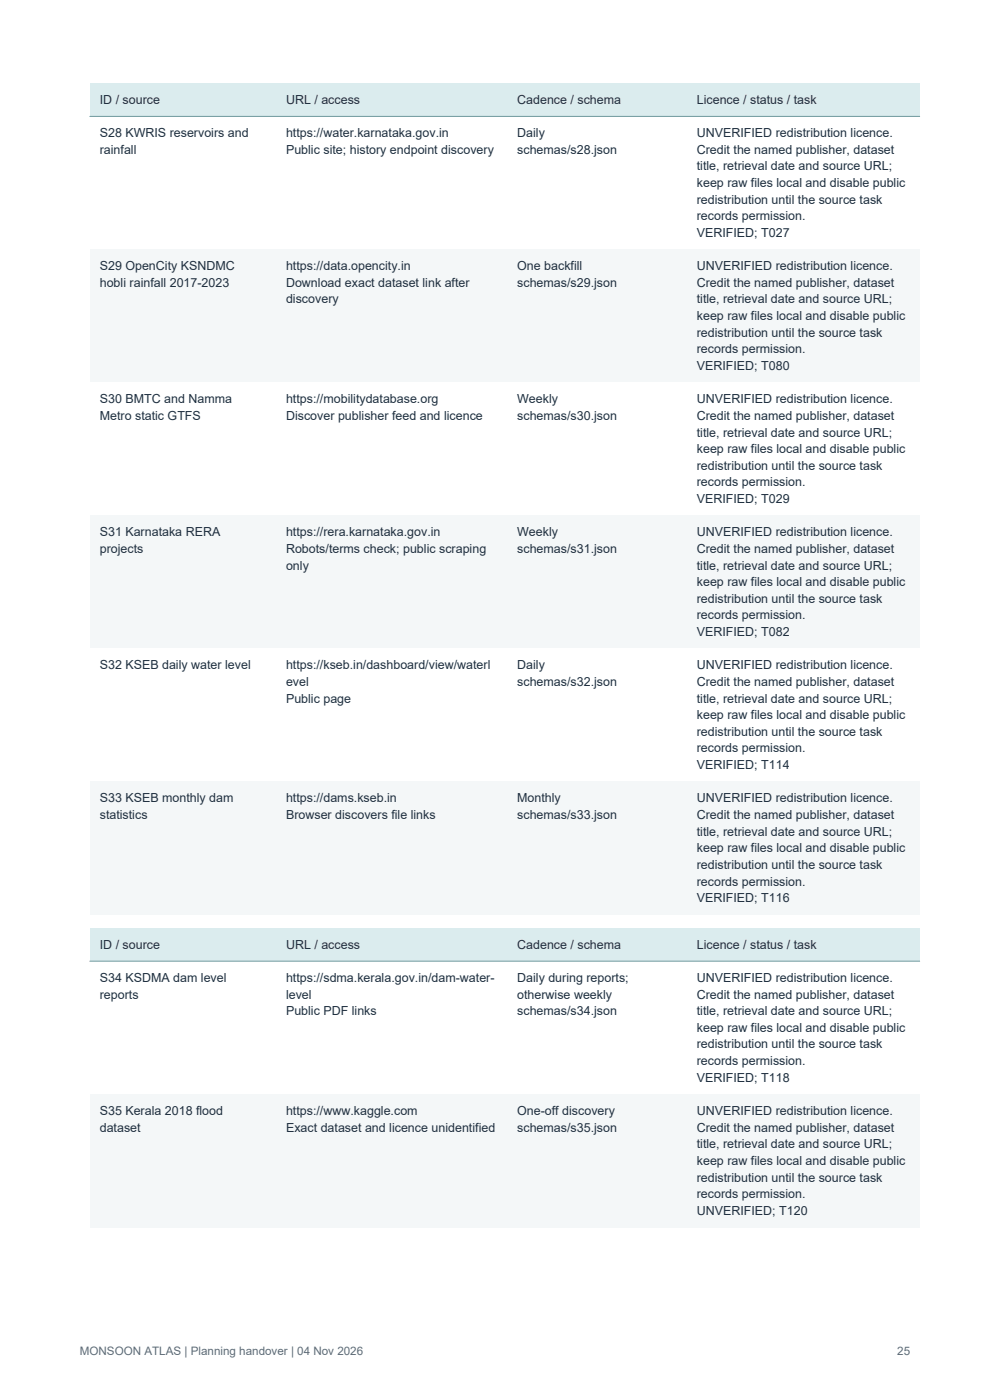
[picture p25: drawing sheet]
<svg xmlns="http://www.w3.org/2000/svg" width="210mm" height="297mm" viewBox="0 0 210 297" stroke-linecap="round" stroke-linejoin="round" font-family="sans-serif">
<defs><g id="words">
<g font-size="2.6" fill="#203040">
<text x="21.2" y="22">ID / source</text>
<text x="60.7" y="22">URL / access</text>
<text x="109.7" y="22">Cadence / schema</text>
<text x="147.8" y="22">Licence / status / task</text>
<text x="21.2" y="29.1">S28 KWRIS reservoirs and</text>
<text x="60.7" y="29.1">https://water.karnataka.gov.in</text>
<text x="109.7" y="29.1">Daily</text>
<text x="147.8" y="29.1">UNVERIFIED redistribution licence.</text>
<text x="21.2" y="32.6">rainfall</text>
<text x="60.7" y="32.6">Public site; history endpoint discovery</text>
<text x="109.7" y="32.6">schemas/s28.json</text>
<text x="147.8" y="32.6">Credit the named publisher, dataset</text>
<text x="147.8" y="36.2">title, retrieval date and source URL;</text>
<text x="147.8" y="39.7">keep raw files local and disable public</text>
<text x="147.8" y="43.2">redistribution until the source task</text>
<text x="147.8" y="46.7">records permission.</text>
<text x="147.8" y="50.3">VERIFIED; T027</text>
<text x="21.2" y="57.3">S29 OpenCity KSNDMC</text>
<text x="60.7" y="57.3">https://data.opencity.in</text>
<text x="109.7" y="57.3">One backfill</text>
<text x="147.8" y="57.3">UNVERIFIED redistribution licence.</text>
<text x="21.2" y="60.9">hobli rainfall 2017-2023</text>
<text x="60.7" y="60.9">Download exact dataset link after</text>
<text x="60.7" y="64.4">discovery</text>
<text x="109.7" y="60.9">schemas/s29.json</text>
<text x="147.8" y="60.9">Credit the named publisher, dataset</text>
<text x="147.8" y="64.4">title, retrieval date and source URL;</text>
<text x="147.8" y="67.9">keep raw files local and disable public</text>
<text x="147.8" y="71.4">redistribution until the source task</text>
<text x="147.8" y="75">records permission.</text>
<text x="147.8" y="78.5">VERIFIED; T080</text>
<text x="21.2" y="85.5">S30 BMTC and Namma</text>
<text x="21.2" y="89.1">Metro static GTFS</text>
<text x="60.7" y="85.5">https://mobilitydatabase.org</text>
<text x="60.7" y="89.1">Discover publisher feed and licence</text>
<text x="109.7" y="85.5">Weekly</text>
<text x="109.7" y="89.1">schemas/s30.json</text>
<text x="147.8" y="85.5">UNVERIFIED redistribution licence.</text>
<text x="147.8" y="89.1">Credit the named publisher, dataset</text>
<text x="147.8" y="92.6">title, retrieval date and source URL;</text>
<text x="147.8" y="96.1">keep raw files local and disable public</text>
<text x="147.8" y="99.7">redistribution until the source task</text>
<text x="147.8" y="103.2">records permission.</text>
<text x="147.8" y="106.7">VERIFIED; T029</text>
<text x="21.2" y="113.8">S31 Karnataka RERA</text>
<text x="60.7" y="113.8">https://rera.karnataka.gov.in</text>
<text x="109.7" y="113.8">Weekly</text>
<text x="147.8" y="113.8">UNVERIFIED redistribution licence.</text>
<text x="21.2" y="117.3">projects</text>
<text x="60.7" y="117.3">Robots/terms check; public scraping</text>
<text x="109.7" y="117.3">schemas/s31.json</text>
<text x="147.8" y="117.3">Credit the named publisher, dataset</text>
<text x="60.7" y="120.8">only</text>
<text x="147.8" y="120.8">title, retrieval date and source URL;</text>
<text x="147.8" y="124.4">keep raw files local and disable public</text>
<text x="147.8" y="127.9">redistribution until the source task</text>
<text x="147.8" y="131.4">records permission.</text>
<text x="147.8" y="134.9">VERIFIED; T082</text>
<text x="21.2" y="142">S32 KSEB daily water level</text>
<text x="60.7" y="142">https://kseb.in/dashboard/view/waterl</text>
<text x="109.7" y="142">Daily</text>
<text x="147.8" y="142">UNVERIFIED redistribution licence.</text>
<text x="60.7" y="145.5">evel</text>
<text x="60.7" y="149">Public page</text>
<text x="109.7" y="145.5">schemas/s32.json</text>
<text x="147.8" y="145.5">Credit the named publisher, dataset</text>
<text x="147.8" y="149">title, retrieval date and source URL;</text>
<text x="147.8" y="152.6">keep raw files local and disable public</text>
<text x="147.8" y="156.1">redistribution until the source task</text>
<text x="147.8" y="159.6">records permission.</text>
<text x="147.8" y="163.2">VERIFIED; T114</text>
<text x="21.2" y="170.2">S33 KSEB monthly dam</text>
<text x="21.2" y="173.7">statistics</text>
<text x="60.7" y="170.2">https://dams.kseb.in</text>
<text x="60.7" y="173.7">Browser discovers file links</text>
<text x="109.7" y="170.2">Monthly</text>
<text x="109.7" y="173.7">schemas/s33.json</text>
<text x="147.8" y="170.2">UNVERIFIED redistribution licence.</text>
<text x="147.8" y="173.7">Credit the named publisher, dataset</text>
<text x="147.8" y="177.3">title, retrieval date and source URL;</text>
<text x="147.8" y="180.8">keep raw files local and disable public</text>
<text x="147.8" y="184.3">redistribution until the source task</text>
<text x="147.8" y="187.9">records permission.</text>
<text x="147.8" y="191.4">VERIFIED; T116</text>
<text x="21.2" y="201.3">ID / source</text>
<text x="60.7" y="201.3">URL / access</text>
<text x="109.7" y="201.3">Cadence / schema</text>
<text x="147.8" y="201.3">Licence / status / task</text>
<text x="21.2" y="208.3">S34 KSDMA dam level</text>
<text x="60.7" y="208.3">https://sdma.kerala.gov.in/dam-water-</text>
<text x="109.7" y="208.3">Daily during reports;</text>
<text x="147.8" y="208.3">UNVERIFIED redistribution licence.</text>
<text x="21.2" y="211.8">reports</text>
<text x="60.7" y="211.8">level</text>
<text x="60.7" y="215.4">Public PDF links</text>
<text x="109.7" y="211.8">otherwise weekly</text>
<text x="109.7" y="215.4">schemas/s34.json</text>
<text x="147.8" y="211.8">Credit the named publisher, dataset</text>
<text x="147.8" y="215.4">title, retrieval date and source URL;</text>
<text x="147.8" y="218.9">keep raw files local and disable public</text>
<text x="147.8" y="222.4">redistribution until the source task</text>
<text x="147.8" y="226">records permission.</text>
<text x="147.8" y="229.5">VERIFIED; T118</text>
<text x="21.2" y="236.5">S35 Kerala 2018 flood</text>
<text x="60.7" y="236.5">https://www.kaggle.com</text>
<text x="109.7" y="236.5">One-off discovery</text>
<text x="147.8" y="236.5">UNVERIFIED redistribution licence.</text>
<text x="21.2" y="240.1">dataset</text>
<text x="60.7" y="240.1">Exact dataset and licence unidentified</text>
<text x="109.7" y="240.1">schemas/s35.json</text>
<text x="147.8" y="240.1">Credit the named publisher, dataset</text>
<text x="147.8" y="243.6">title, retrieval date and source URL;</text>
<text x="147.8" y="247.1">keep raw files local and disable public</text>
<text x="147.8" y="250.6">redistribution until the source task</text>
<text x="147.8" y="254.2">records permission.</text>
<text x="147.8" y="257.7">UNVERIFIED; T120</text>
</g>
<g font-size="2.5" fill="#5a7077">
<text x="16.9" y="287.5">MONSOON ATLAS | Planning handover | 04 Nov 2026</text>
<text x="190.3" y="287.5">25</text>
</g>
</g></defs>
<path d="M19 17.6h176.1v7.1h-176.1z" fill-rule="evenodd" fill="#dbecee"/>
<path d="M19 24.7h176.1v28.2h-176.1z" fill-rule="evenodd" fill="#fff"/>
<path d="M19 52.9h176.1v28.2h-176.1z" fill-rule="evenodd" fill="#f4f7f8"/>
<path d="M19 81.1h176.1v28.3h-176.1z" fill-rule="evenodd" fill="#fff"/>
<path d="M19 109.4h176.1v28.2h-176.1z" fill-rule="evenodd" fill="#f4f7f8"/>
<path d="M19 137.6h176.1v28.2h-176.1z" fill-rule="evenodd" fill="#fff"/>
<path d="M19 165.8h176.1v28.2h-176.1z" fill-rule="evenodd" fill="#f4f7f8"/>
<path d="M19 24.7h176.1" fill="none" stroke="#69999c" stroke-width=".21"/>
<path d="M19 196.8h176.1v7.1h-176.1z" fill-rule="evenodd" fill="#dbecee"/>
<path d="M19 203.9h176.1v28.2h-176.1z" fill-rule="evenodd" fill="#fff"/>
<path d="M19 232.1h176.1v28.2h-176.1z" fill-rule="evenodd" fill="#f4f7f8"/>
<path d="M19 203.9h176.1" fill="none" stroke="#69999c" stroke-width=".21"/>
<use href="#words"/>
</svg>
